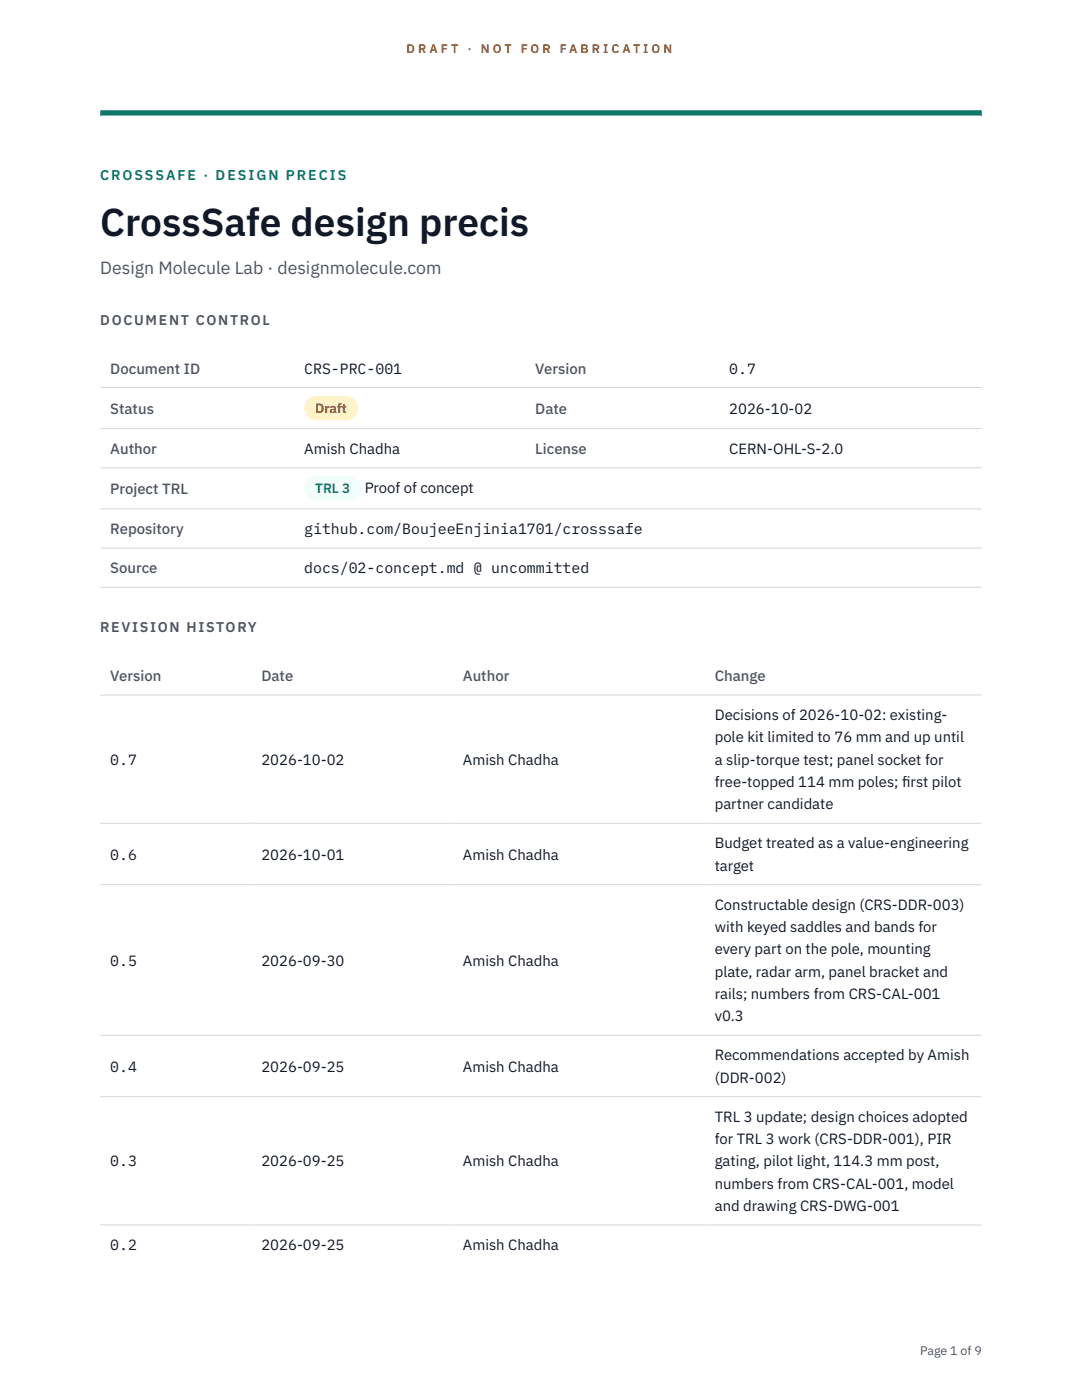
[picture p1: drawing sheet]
<svg xmlns="http://www.w3.org/2000/svg" width="216mm" height="279mm" viewBox="0 0 216 279" stroke-linecap="round" stroke-linejoin="round" font-family="sans-serif">
<defs><g id="words">
<text font-size="7.8" fill="#111827" x="20" y="47.1">CrossSafe design precis</text>
<text font-size="3.5" fill="#4b5563" x="20" y="54.6">Design Molecule Lab · designmolecule.com</text>
<g font-size="3" fill="#4b5563">
<text x="22" y="74.5">Document ID</text>
<text x="106.8" y="74.5">Version</text>
<text x="22" y="82.6">Status</text>
<text x="106.8" y="82.6">Date</text>
<text x="22" y="90.6">Author</text>
<text x="106.8" y="90.6">License</text>
<text x="22" y="98.6">Project TRL</text>
<text x="22" y="106.6">Repository</text>
<text x="22" y="114.4">Source</text>
<text x="22" y="135.9">Version</text>
<text x="52.2" y="135.9">Date</text>
<text x="92.4" y="135.9">Author</text>
<text x="142.6" y="135.9">Change</text>
</g>
<g font-size="3" fill="#111827">
<text x="60.7" y="74.5">CRS-PRC-001</text>
<text x="145.5" y="74.5">0.7</text>
<text x="145.5" y="82.6">2026-10-02</text>
<text x="60.7" y="90.6">Amish Chadha</text>
<text x="145.5" y="90.6">CERN-OHL-S-2.0</text>
<text x="72.8" y="98.5">Proof of concept</text>
<text x="60.7" y="106.6">github.com/BoujeeEnjinia1701/crosssafe</text>
<text x="60.7" y="114.4">docs/02-concept.md @ uncommitted</text>
<text x="142.6" y="143.7">Decisions of 2026-10-02: existing-</text>
<text x="142.6" y="148.2">pole kit limited to 76 mm and up until</text>
<text x="22" y="152.6">0.7</text>
<text x="52.2" y="152.6">2026-10-02</text>
<text x="92.4" y="152.6">Amish Chadha</text>
<text x="142.6" y="152.6">a slip-torque test; panel socket for</text>
<text x="142.6" y="157.1">free-topped 114 mm poles; f</text>
<text x="142.6" y="161.5">partner candidate</text>
<text x="180" y="157.1">irst pilot</text>
<text x="22" y="171.5">0.6</text>
<text x="52.2" y="171.5">2026-10-01</text>
<text x="92.4" y="171.5">Amish Chadha</text>
<text x="142.6" y="169.3">Budget treated as a value-engineering</text>
<text x="142.6" y="173.8">target</text>
<text x="142.6" y="181.6">Constructable design (CRS-DDR-003)</text>
<text x="142.6" y="186">with keyed saddles and bands for</text>
<text x="142.6" y="190.5">every part on the pole, mounting</text>
<text x="22" y="192.7">0.5</text>
<text x="52.2" y="192.7">2026-09-30</text>
<text x="92.4" y="192.7">Amish Chadha</text>
<text x="142.6" y="194.9">plate, radar arm, panel bracket and</text>
<text x="142.6" y="199.4">rails; numbers from CRS-CAL-001</text>
<text x="142.6" y="203.8">v0.3</text>
<text x="22" y="213.9">0.4</text>
<text x="52.2" y="213.9">2026-09-25</text>
<text x="92.4" y="213.9">Amish Chadha</text>
<text x="142.6" y="211.6">Recommendations accepted by Amish</text>
<text x="142.6" y="216.1">(DDR-002)</text>
<text x="142.6" y="223.9">TRL 3 update; design choices adopted</text>
<text x="22" y="232.8">0.3</text>
<text x="52.2" y="232.8">2026-09-25</text>
<text x="92.4" y="232.8">Amish Chadha</text>
<text x="142.6" y="228.3">for TRL 3 work (CRS-DDR-001), PIR</text>
<text x="142.6" y="232.8">gating, pilot light, 114.3 mm post,</text>
<text x="142.6" y="237.2">numbers from CRS-CAL-001, model</text>
<text x="142.6" y="241.7">and drawing CRS-DWG-001</text>
<text x="22" y="249.5">0.2</text>
<text x="52.2" y="249.5">2026-09-25</text>
<text x="92.4" y="249.5">Amish Chadha</text>
</g>
<text font-size="2.8" fill="#0f766e" x="20" y="36">CROSSSAFE · DESIGN PRECIS</text>
<g font-size="2.8" fill="#4b5563">
<text x="20" y="64.8">DOCUMENT CONTROL</text>
<text x="20" y="126.2">REVISION HISTORY</text>
</g>
<text font-size="2.7" fill="#92400e" x="62.9" y="82.5">Draft</text>
<text font-size="2.7" fill="#0f766e" x="62.9" y="98.5">TRL 3</text>
<g font-size="2.5" fill="#b45309">
<text x="81.1" y="10.5">D R A F T</text>
<text x="93.3" y="10.5">·</text>
<text x="95.9" y="10.5">N O T</text>
<text x="103.9" y="10.5">F O R</text>
<text x="111.7" y="10.5">F A B R I C A T I O N</text>
</g>
<text font-size="2.5" fill="#4b5563" x="183.6" y="270.3">Page 1 of 9</text>
</g></defs>
<path d="M20 23.1h175.9zM20 22h175.9v1.1h-175.9z" fill-rule="evenodd" fill="#0f766e"/>
<path d="M20 77.3h175.9M20 85.5h175.9M20 93.4h175.9M20 101.6h175.9M20 109.4h175.9M20 117.2h175.9M20 138.7h175.9M20 164.3h175.9M20 176.6h175.9M20 206.6h175.9M20 218.9h175.9M20 244.5h175.9" fill="none" stroke="#d1d5db" stroke-width=".2"/>
<path d="M60.7 79h10.7v4.9h-10.7z" fill="#fef3c7"/>
<path d="M60.7 95.1h11.4v4.8h-11.4z" fill="#f0fdfa"/>
<use href="#words"/>
</svg>
